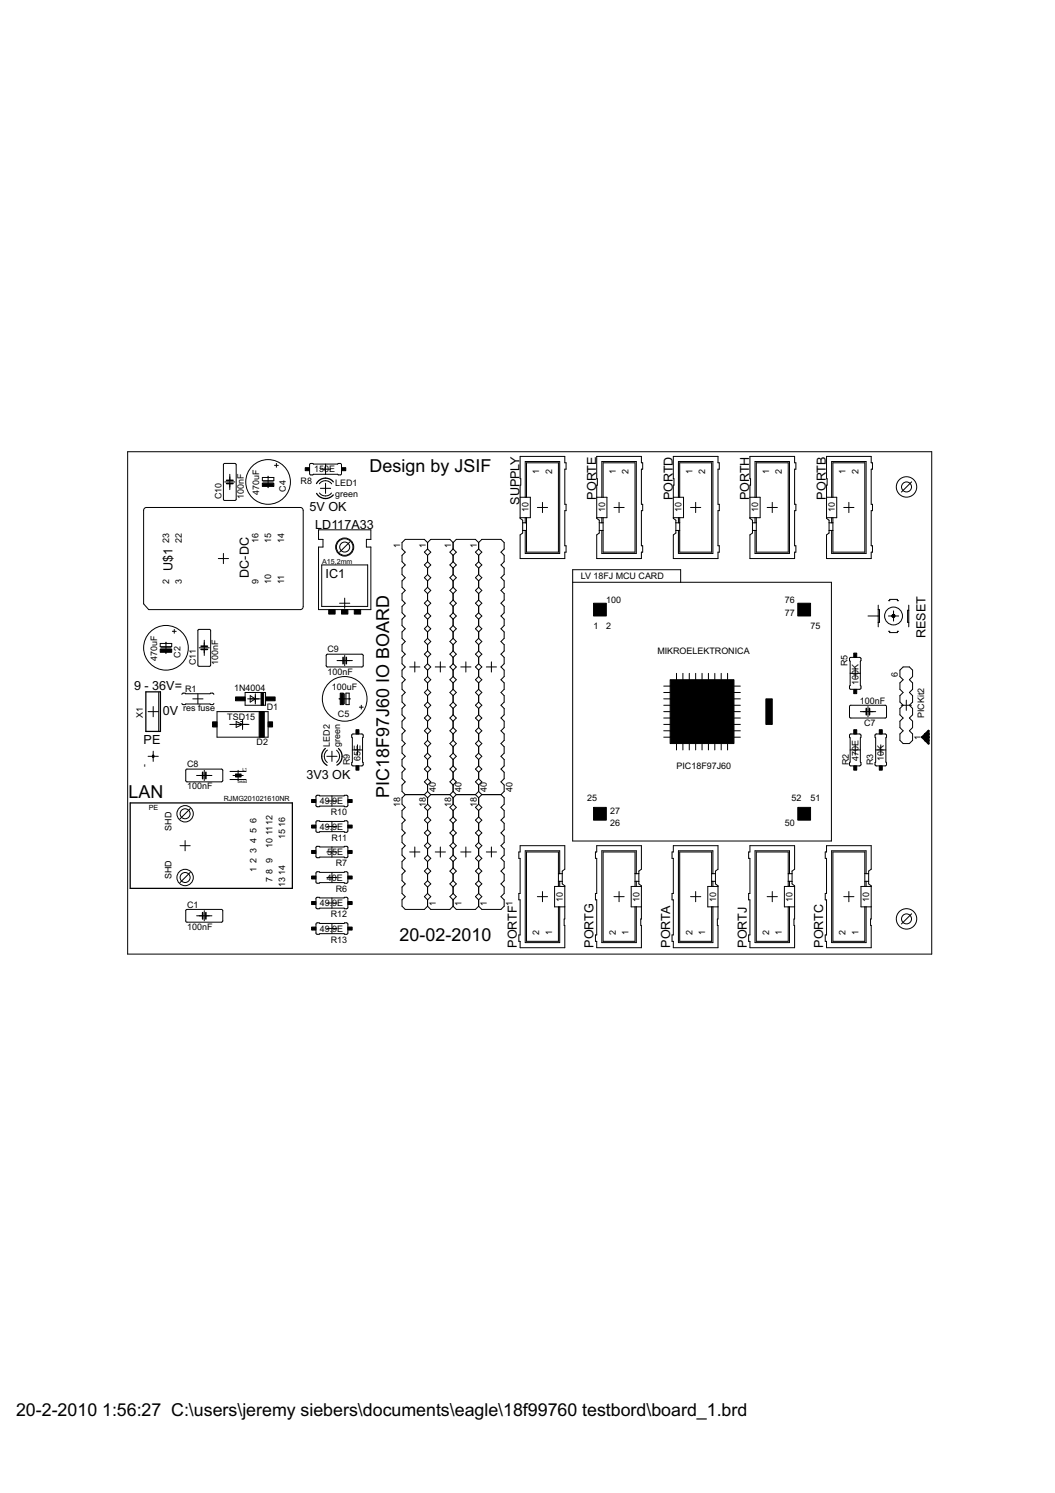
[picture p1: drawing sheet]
<svg xmlns="http://www.w3.org/2000/svg" width="210mm" height="297mm" viewBox="0 0 210 297" stroke-linecap="round" stroke-linejoin="round" font-family="sans-serif">
<defs><g id="words">
<g font-size="4">
<text x="73.5" y="94">Design by JSIF</text>
<text x="25.6" y="158.7">LAN</text>
<text x="77.5" y="158.7" transform="rotate(-90 77.5 158.7)">PIC18F97J60 IO BOARD</text>
<text x="79.5" y="187.3">20-02-2010</text>
<text x="3.2" y="281.6">20-2-2010</text>
<text x="20.3" y="281.6">1:56:27 C:\users\jeremy siebers\documents\eagle\18f99760 testbord\board_1.brd</text>
</g>
<g font-size="2.8">
<text x="61.6" y="101.6">5V OK</text>
<text x="103.4" y="100.4" transform="rotate(-90 103.4 100.4)">SUPPLY</text>
<text x="118.6" y="99.4" transform="rotate(-90 118.6 99.4)">PORTE</text>
<text x="133.8" y="99.5" transform="rotate(-90 133.8 99.5)">PORTD</text>
<text x="149.1" y="99.5" transform="rotate(-90 149.1 99.5)">PORTH</text>
<text x="164.3" y="99.4" transform="rotate(-90 164.3 99.4)">PORTB</text>
<text x="62.7" y="105.3">LD117A33</text>
<text x="34.3" y="113.7" transform="rotate(-90 34.3 113.7)">U$1</text>
<text x="49.5" y="114.9" transform="rotate(-90 49.5 114.9)">DC-DC</text>
<text x="64.8" y="114.9">IC1</text>
<text x="184.1" y="127" transform="rotate(-90 184.1 127)">RESET</text>
<text x="26.7" y="137.3">9 - 36V=</text>
<text x="32.4" y="142.3">0V</text>
<text x="28.6" y="148.1">PE</text>
<text x="61" y="154.9">3V3 OK</text>
<text x="102.9" y="188.6" transform="rotate(-90 102.9 188.6)">PORTF</text>
<text x="118.1" y="188.6" transform="rotate(-90 118.1 188.6)">PORTG</text>
<text x="133.3" y="188.6" transform="rotate(-90 133.3 188.6)">PORTA</text>
<text x="148.6" y="188.6" transform="rotate(-90 148.6 188.6)">PORTJ</text>
<text x="163.8" y="188.6" transform="rotate(-90 163.8 188.6)">PORTC</text>
</g>
<g font-size="2">
<text x="62.5" y="94">150E</text>
<text x="107.3" y="94.3" transform="rotate(-90 107.3 94.3)">1</text>
<text x="109.8" y="94.3" transform="rotate(-90 109.8 94.3)">2</text>
<text x="122.5" y="94.3" transform="rotate(-90 122.5 94.3)">1</text>
<text x="125.1" y="94.3" transform="rotate(-90 125.1 94.3)">2</text>
<text x="137.8" y="94.3" transform="rotate(-90 137.8 94.3)">1</text>
<text x="140.3" y="94.3" transform="rotate(-90 140.3 94.3)">2</text>
<text x="153" y="94.3" transform="rotate(-90 153 94.3)">1</text>
<text x="155.5" y="94.3" transform="rotate(-90 155.5 94.3)">2</text>
<text x="168.2" y="94.3" transform="rotate(-90 168.2 94.3)">1</text>
<text x="170.8" y="94.3" transform="rotate(-90 170.8 94.3)">2</text>
<text x="44.1" y="99.3" transform="rotate(-90 44.1 99.3)">C10</text>
<text x="48.5" y="99.3" transform="rotate(-90 48.5 99.3)">100nF</text>
<text x="51.6" y="98.4" transform="rotate(-90 51.6 98.4)">470uF</text>
<text x="56.9" y="97.9" transform="rotate(-90 56.9 97.9)">C4</text>
<text x="59.8" y="96.3">R8</text>
<text x="66.7" y="96.8">LED1</text>
<text x="66.7" y="98.8">green</text>
<text x="105.1" y="101.9" transform="rotate(-90 105.1 101.9)">10</text>
<text x="120.4" y="101.9" transform="rotate(-90 120.4 101.9)">10</text>
<text x="135.6" y="101.9" transform="rotate(-90 135.6 101.9)">10</text>
<text x="150.9" y="101.9" transform="rotate(-90 150.9 101.9)">10</text>
<text x="166.1" y="101.9" transform="rotate(-90 166.1 101.9)">10</text>
<text x="33.7" y="107.9" transform="rotate(-90 33.7 107.9)">23</text>
<text x="36.2" y="107.9" transform="rotate(-90 36.2 107.9)">22</text>
<text x="51.4" y="107.9" transform="rotate(-90 51.4 107.9)">16</text>
<text x="54" y="107.9" transform="rotate(-90 54 107.9)">15</text>
<text x="56.5" y="107.9" transform="rotate(-90 56.5 107.9)">14</text>
<text x="79.6" y="109.1" transform="rotate(-90 79.6 109.1)">1</text>
<text x="84.7" y="109.1" transform="rotate(-90 84.7 109.1)">1</text>
<text x="89.8" y="109.1" transform="rotate(-90 89.8 109.1)">1</text>
<text x="94.9" y="109.1" transform="rotate(-90 94.9 109.1)">1</text>
<text x="33.7" y="116.2" transform="rotate(-90 33.7 116.2)">2</text>
<text x="36.2" y="116.2" transform="rotate(-90 36.2 116.2)">3</text>
<text x="51.4" y="116.2" transform="rotate(-90 51.4 116.2)">9</text>
<text x="54" y="116.2" transform="rotate(-90 54 116.2)">10</text>
<text x="56.5" y="116.2" transform="rotate(-90 56.5 116.2)">11</text>
<text x="115.6" y="115.2">LV 18FJ MCU CARD</text>
<text x="118.1" y="125.1">1</text>
<text x="120.6" y="125.1">2</text>
<text x="120.6" y="120">100</text>
<text x="156.2" y="120">76</text>
<text x="156.2" y="122.5">77</text>
<text x="161.3" y="125.1">75</text>
<text x="31.3" y="131.4" transform="rotate(-90 31.3 131.4)">470uF</text>
<text x="35.9" y="130.9" transform="rotate(-90 35.9 130.9)">C2</text>
<text x="65.1" y="129.8">C9</text>
<text x="130.8" y="130.2">MIKROELEKTRONICA</text>
<text x="36.8" y="137.7">R1</text>
<text x="39" y="132.3" transform="rotate(-90 39 132.3)">C11</text>
<text x="43.4" y="132.3" transform="rotate(-90 43.4 132.3)">100nF</text>
<text x="46.6" y="137.5">1N4004</text>
<text x="65.1" y="134.2">100nF</text>
<text x="66" y="137.3">100uF</text>
<text x="168.6" y="132.6" transform="rotate(-90 168.6 132.6)">R5</text>
<text x="170.8" y="136.2" transform="rotate(-90 170.8 136.2)">100K</text>
<text x="178.7" y="134.6" transform="rotate(-90 178.7 134.6)">6</text>
<text x="28.4" y="142.9" transform="rotate(-90 28.4 142.9)">X1</text>
<text x="36.4" y="141.5">res fuse</text>
<text x="45.2" y="143.2">TSD</text>
<text x="48.8" y="143.2">15</text>
<text x="53.1" y="141.3">D1</text>
<text x="67.2" y="142.6">C5</text>
<text x="171.1" y="140.1">100nF</text>
<text x="183.9" y="142.9" transform="rotate(-90 183.9 142.9)">PICKit2</text>
<text x="51" y="148.3">D2</text>
<text x="65.7" y="148.6" transform="rotate(-90 65.7 148.6)">LED2</text>
<text x="67.7" y="148.6" transform="rotate(-90 67.7 148.6)">green</text>
<text x="171.9" y="144.5">C7</text>
<text x="183.2" y="147.3" transform="rotate(-90 183.2 147.3)">1</text>
<text x="29.3" y="152.6" transform="rotate(-90 29.3 152.6)">-</text>
<text x="37.2" y="152.6">C8</text>
<text x="69.6" y="152.3" transform="rotate(-90 69.6 152.3)">R9</text>
<text x="71.7" y="151.5" transform="rotate(-90 71.7 151.5)">65E</text>
<text x="134.6" y="153">PIC18F97J60</text>
<text x="168.9" y="152.3" transform="rotate(-90 168.9 152.3)">R2</text>
<text x="170.8" y="151.5" transform="rotate(-90 170.8 151.5)">470E</text>
<text x="173.7" y="152.3" transform="rotate(-90 173.7 152.3)">R3</text>
<text x="175.9" y="151.5" transform="rotate(-90 175.9 151.5)">10K</text>
<text x="37.2" y="157.1">100nF</text>
<text x="63.6" y="160">49.</text>
<text x="66.1" y="160">9E</text>
<text x="79.6" y="160.6" transform="rotate(-90 79.6 160.6)">18</text>
<text x="84.7" y="160.6" transform="rotate(-90 84.7 160.6)">18</text>
<text x="86.7" y="157.5" transform="rotate(-90 86.7 157.5)">40</text>
<text x="89.8" y="160.6" transform="rotate(-90 89.8 160.6)">18</text>
<text x="91.8" y="157.5" transform="rotate(-90 91.8 157.5)">40</text>
<text x="94.9" y="160.6" transform="rotate(-90 94.9 160.6)">18</text>
<text x="96.9" y="157.5" transform="rotate(-90 96.9 157.5)">40</text>
<text x="102" y="157.5" transform="rotate(-90 102 157.5)">40</text>
<text x="116.8" y="159.4">25</text>
<text x="121.4" y="161.9">27</text>
<text x="157.5" y="159.4">52</text>
<text x="161.3" y="159.4">51</text>
<text x="34.1" y="165.2" transform="rotate(-90 34.1 165.2)">SHD</text>
<text x="51" y="167.7" transform="rotate(-90 51 167.7)">4</text>
<text x="51" y="165.6" transform="rotate(-90 51 165.6)">5</text>
<text x="51" y="163.6" transform="rotate(-90 51 163.6)">6</text>
<text x="54.2" y="166.1" transform="rotate(-90 54.2 166.1)">1112</text>
<text x="56.7" y="166.9" transform="rotate(-90 56.7 166.9)">15</text>
<text x="56.7" y="164.4" transform="rotate(-90 56.7 164.4)">16</text>
<text x="63.6" y="165.1">49.</text>
<text x="65.8" y="162.2">R10</text>
<text x="65.9" y="167.2">R11</text>
<text x="66.1" y="165.1">9E</text>
<text x="121.4" y="164.4">26</text>
<text x="156.2" y="164.4">50</text>
<text x="51" y="173.5" transform="rotate(-90 51 173.5)">1</text>
<text x="51" y="171.7" transform="rotate(-90 51 171.7)">2</text>
<text x="51" y="169.7" transform="rotate(-90 51 169.7)">3</text>
<text x="54.2" y="173.8" transform="rotate(-90 54.2 173.8)">8</text>
<text x="54.2" y="171.7" transform="rotate(-90 54.2 171.7)">9</text>
<text x="54.2" y="168.6" transform="rotate(-90 54.2 168.6)">10</text>
<text x="65.1" y="170.1">5</text>
<text x="66.1" y="170.1">5E</text>
<text x="66.8" y="172.3">R7</text>
<text x="34.1" y="174.9" transform="rotate(-90 34.1 174.9)">SHD</text>
<text x="54.2" y="175.4" transform="rotate(-90 54.2 175.4)">7</text>
<text x="56.7" y="176.5" transform="rotate(-90 56.7 176.5)">13</text>
<text x="56.7" y="174.1" transform="rotate(-90 56.7 174.1)">14</text>
<text x="65" y="175.2">40E</text>
<text x="66.8" y="177.4">R6</text>
<text x="112" y="179.4" transform="rotate(-90 112 179.4)">10</text>
<text x="127.2" y="179.4" transform="rotate(-90 127.2 179.4)">10</text>
<text x="142.5" y="179.4" transform="rotate(-90 142.5 179.4)">10</text>
<text x="157.7" y="179.4" transform="rotate(-90 157.7 179.4)">10</text>
<text x="172.9" y="179.4" transform="rotate(-90 172.9 179.4)">10</text>
<text x="37.2" y="180.6">C1</text>
<text x="37.2" y="185">100nF</text>
<text x="63.6" y="180.3">49.</text>
<text x="63.6" y="185.4">49.</text>
<text x="65.8" y="182.5">R12</text>
<text x="66.1" y="180.3">9E</text>
<text x="66.1" y="185.4">9E</text>
<text x="86.7" y="180.2" transform="rotate(-90 86.7 180.2)">1</text>
<text x="91.8" y="180.2" transform="rotate(-90 91.8 180.2)">1</text>
<text x="96.9" y="180.2" transform="rotate(-90 96.9 180.2)">1</text>
<text x="102" y="180.2" transform="rotate(-90 102 180.2)">1</text>
<text x="65.8" y="187.5">R13</text>
<text x="107.3" y="186" transform="rotate(-90 107.3 186)">2</text>
<text x="109.8" y="186" transform="rotate(-90 109.8 186)">1</text>
<text x="122.5" y="186" transform="rotate(-90 122.5 186)">2</text>
<text x="125.1" y="186" transform="rotate(-90 125.1 186)">1</text>
<text x="137.8" y="186" transform="rotate(-90 137.8 186)">2</text>
<text x="140.3" y="186" transform="rotate(-90 140.3 186)">1</text>
<text x="153" y="186" transform="rotate(-90 153 186)">2</text>
<text x="155.5" y="186" transform="rotate(-90 155.5 186)">1</text>
<text x="168.2" y="186" transform="rotate(-90 168.2 186)">2</text>
<text x="170.8" y="186" transform="rotate(-90 170.8 186)">1</text>
</g>
<g font-size="1.6">
<text x="64.1" y="112.1">A15,2mm</text>
<text x="29.6" y="161.2">PE</text>
<text x="44.5" y="159.4">RJMG201021610NR</text>
</g>
<g font-size="1">
<text x="47.3" y="155.8">bead</text>
<text x="48.3" y="153.3">L1</text>
</g>
</g></defs>
<g fill="#000" stroke="#000" stroke-width=".2">
<path d="M25.4 89.9v99.9zM44.4 92.5v6.8zM44.7 99.6h2zM44.7 95.9h2zM45.7 96.2v1.2zM45.7 94.4v1.2zM45.7 94.9v2zM44.7 92.2h2zM47 92.5v6.8zM52.2 95v.6zM52.2 95.6h2.3zM52.3 95.9h2.1z"/>
<path d="M53.3 94.7v.3zM52.2 95h1.1zM53.3 96.5v.5zM53.3 94.9v2zM54.5 95v.6zM53.3 95h1.2zM55 92.2v.8zM54.6 92.6h.8zM61.6 92.5v1.7zM61.8 92.2h.4zM61.8 94.5h.4zM62.2 92.2l.2 .1z"/>
<path d="M62.4 94.4l-.2 .1zM63.8 93.3h2zM63.8 97.2h2zM64.8 92.3v2.1zM64.8 96.1v2.1zM67.2 92.3l.1-.1zM62.4 92.3h4.8zM67.2 94.4l.1 .1zM62.4 94.4h4.8zM67.3 92.2h.4zM67.3 94.5h.4zM67.9 92.5v1.7z"/>
<path d="M103.5 96.5v2.4zM103.5 95.2h.1zM103.5 90.8v4.4zM103.5 96.5h.1zM103.6 95.2v1.3zM104.5 91.8v7.1zM103.5 98.9h1zM104.8 98.9h.7zM104.8 92.1v6.8zM104.5 98.9h.3zM111.1 92.1v17.8zM104.8 92.1h6.3z"/>
<path d="M104.5 91.8h6.9zM112.4 90.8v1.3zM103.5 90.8h8.9zM112.4 93.3v7zM112.6 92.1v1.2zM112.4 92.1h.2zM112.4 93.3h.2zM118.7 96.5v2.4zM118.7 95.2h.2zM118.7 90.8v4.4zM118.7 96.5h.2zM118.9 95.2v1.3z"/>
<path d="M119.7 91.8v7.1zM118.7 98.9h1zM120 98.9h.8zM120 92.1v6.8zM119.7 98.9h.3zM126.3 92.1v17.8zM120 92.1h6.3zM119.7 91.8h6.9zM127.6 90.8v1.3zM118.7 90.8h8.9zM127.6 93.3v7zM127.9 92.1v1.2z"/>
<path d="M127.6 92.1h.3zM127.6 93.3h.3zM134 96.5v2.4zM134 95.2h.1zM134 90.8v4.4zM134 96.5h.1zM134.1 95.2v1.3zM135 91.8v7.1zM134 98.9h1zM135.2 98.9h.8zM135.2 92.1v6.8zM135 98.9h.2z"/>
<path d="M141.6 92.1v17.8zM135.2 92.1h6.4zM135 91.8h6.8zM142.9 90.8v1.3zM134 90.8h8.9zM142.9 93.3v7zM143.1 92.1v1.2zM142.9 92.1h.2zM142.9 93.3h.2zM149.2 96.5v2.4zM149.2 95.2h.1zM149.2 90.8v4.4z"/>
<path d="M149.2 96.5h.1zM149.3 95.2v1.3zM150.2 91.8v7.1zM149.2 98.9h1zM150.5 98.9h.7zM150.5 92.1v6.8zM150.2 98.9h.3zM156.8 92.1v17.8zM150.5 92.1h6.3zM150.2 91.8h6.9zM158.1 90.8v1.3zM149.2 90.8h8.9z"/>
<path d="M158.1 93.3v7zM158.3 92.1v1.2zM158.1 92.1h.2zM158.1 93.3h.2zM164.4 96.5v2.4zM164.4 95.2h.2zM164.4 90.8v4.4zM164.4 96.5h.2zM164.6 95.2v1.3zM165.5 91.8v7.1zM164.4 98.9h1.1zM165.7 98.9h.8z"/>
<path d="M165.7 92.1v6.8zM165.5 98.9h.2zM172.1 92.1v17.8zM165.7 92.1h6.4zM165.5 91.8h6.8zM173.3 90.8v1.3zM164.4 90.8h8.9zM173.3 93.3v7zM173.6 92.1v1.2zM173.3 92.1h.3zM173.3 93.3h.3zM179.3 97.9l2.1-2z"/>
<path d="M25.4 89.9h160zM29.1 101h30.7zM43.4 111.1h2.1zM44.4 110.1v2zM63.4 108.8h.9zM63.4 105.4v1.9zM64.3 107.3v1.5zM63.4 107.3h.9zM67.6 109.9l2-2.1zM72.9 107.3v1.5zM72.9 107.3h.9zM73.2 112.4v8.2z"/>
<path d="M64 112.4h9.2zM63.4 105.4h10.4zM72.9 108.8h.9zM73.8 105.4v1.9zM80 110.5v1.3zM80 110.5l.6-.6zM80 107.9v1.3zM80 113v1.3zM80 113l.6-.6zM80 118.1v1.3zM80 118.1l.6-.6zM80 115.6v1.2z"/>
<path d="M80 109.2l.6 .7zM80 111.8l.6 .6zM80.6 107.3l-.6 .6zM80 114.3l.6 .6zM80 116.8l.6 .7zM80.6 114.9l-.6 .7zM84.4 109.9l.7 .6zM84.4 112.4l.7 .6zM84.4 117.5l.7 .6zM80.6 107.3h3.8zM85.1 107.9v1.3zM85.1 109.2l-.7 .7z"/>
<path d="M85.1 110.5v1.3zM85.1 111.8l-.7 .6zM84.4 107.3l.7 .6zM85.1 113v1.3zM85.1 114.3l-.7 .6zM85.1 115.6v1.2zM85.1 116.8l-.7 .7zM85.1 118.1v1.3zM85.1 119.4l-.7 .6zM84.4 114.9l.7 .7zM85.1 110.5l.6-.6zM85.1 113l.6-.6z"/>
<path d="M85.1 118.1l.6-.6zM85.1 109.2l.6 .7zM85.1 111.8l.6 .6zM85.7 107.3l-.6 .6zM85.1 114.3l.6 .6zM85.1 116.8l.6 .7zM85.7 114.9l-.6 .7zM89.5 109.9l.6 .6zM89.5 112.4l.6 .6zM89.5 117.5l.6 .6zM85.7 107.3h3.8zM90.1 107.9v1.3z"/>
<path d="M90.1 109.2l-.6 .7zM90.1 110.5v1.3zM90.1 111.8l-.6 .6zM89.5 107.3l.6 .6zM90.1 113v1.3zM90.1 114.3l-.6 .6zM90.1 115.6v1.2zM90.1 116.8l-.6 .7zM90.1 118.1v1.3zM90.1 119.4l-.6 .6zM89.5 114.9l.6 .7zM90.1 110.5l.7-.6z"/>
<path d="M90.1 113l.7-.6zM90.1 118.1l.7-.6zM90.1 109.2l.7 .7zM90.1 111.8l.7 .6zM90.8 107.3l-.7 .6zM90.1 114.3l.7 .6zM90.1 116.8l.7 .7zM90.8 114.9l-.7 .7zM94.6 109.9l.6 .6zM94.6 112.4l.6 .6zM94.6 117.5l.6 .6zM90.8 107.3h3.8z"/>
<path d="M95.2 107.9v1.3zM95.2 109.2l-.6 .7zM95.2 110.5v1.3zM95.2 111.8l-.6 .6zM94.6 107.3l.6 .6zM95.2 113v1.3zM95.2 114.3l-.6 .6zM95.2 115.6v1.2zM95.2 116.8l-.6 .7zM95.2 118.1v1.3zM95.2 119.4l-.6 .6zM94.6 114.9l.6 .7z"/>
<path d="M95.2 110.5l.7-.6zM95.2 113l.7-.6zM95.2 118.1l.7-.6zM95.2 109.2l.7 .7zM95.2 111.8l.7 .6zM95.9 107.3l-.7 .6zM95.2 114.3l.7 .6zM95.2 116.8l.7 .7zM95.9 114.9l-.7 .7zM99.7 109.9l.6 .6zM99.7 112.4l.6 .6zM99.7 117.5l.6 .6z"/>
<path d="M95.9 107.3h3.8zM100.3 107.9v1.3zM100.3 109.2l-.6 .7zM100.3 110.5v1.3zM100.3 111.8l-.6 .6zM99.7 107.3l.6 .6zM100.3 113v1.3zM100.3 114.3l-.6 .6zM100.3 115.6v1.2zM100.3 116.8l-.6 .7zM100.3 118.1v1.3zM100.3 119.4l-.6 .6z"/>
<path d="M99.7 114.9l.6 .7zM103.5 106.4v4.7zM103.5 111.1h8.9zM103.5 103v.1zM103.5 98.9v4.1zM103.5 103.1l.5 .4zM103.5 106.4l.5-.4zM104 105.5v.5zM104 103.5v.5zM104 104v1.5zM104.5 103v1zM103.5 103h1z"/>
<path d="M104.5 105.5v4.6zM104.5 110.1h6.9zM104 104h.5zM104 105.5h.5zM104.8 109.9h6.3zM104.8 105.5v4.4zM104.5 103h.3zM104.5 104h.3zM104.8 103v1zM104.5 105.5h.3zM104.8 104v1.5zM105.5 98.9v4.1z"/>
<path d="M104.8 103h.7zM106.9 101h2zM107.9 99.9v2.1zM111.4 91.8v18.3zM112.4 109.9h.2zM112.4 108.6h.2zM112.4 109.9v1.2zM112.4 101.6v7zM112.6 108.6v1.3zM112.6 100.3v1.3zM112.4 101.6h.2zM112.4 100.3h.2z"/>
<path d="M113.9 115.8h21.5zM113.9 113.3h21.5zM113.9 113.3v2.5zM118.7 106.4v4.7zM118.7 111.1h8.9zM118.7 103v.1zM118.7 98.9v4.1zM118.7 103.1l.5 .4zM118.7 106.4l.5-.4zM119.2 105.5v.5zM119.2 103.5v.5zM119.2 104v1.5z"/>
<path d="M119.7 103v1zM118.7 103h1zM119.7 105.5v4.6zM119.7 110.1h6.9zM119.2 104h.5zM119.2 105.5h.5zM120 109.9h6.3zM120 105.5v4.4zM119.7 103h.3zM119.7 104h.3zM120 103v1zM119.7 105.5h.3z"/>
<path d="M120 104v1.5zM120.8 98.9v4.1zM120 103h.8zM122.2 101h2zM123.2 99.9v2.1zM126.6 91.8v18.3zM127.6 109.9h.3zM127.6 108.6h.3zM127.6 109.9v1.2zM127.6 101.6v7zM127.9 108.6v1.3zM127.9 100.3v1.3z"/>
<path d="M127.6 101.6h.3zM127.6 100.3h.3zM134 106.4v4.7zM134 111.1h8.9zM134 103v.1zM134 98.9v4.1zM134 103.1l.5 .4zM134 106.4l.5-.4zM134.5 105.5v.5zM134.5 103.5v.5zM134.5 104v1.5zM135 103v1z"/>
<path d="M134 103h1zM135 105.5v4.6zM135 110.1h6.8zM134.5 104h.5zM134.5 105.5h.5zM135.2 109.9h6.4zM135.2 105.5v4.4zM135 103h.2zM135 104h.2zM135.2 103v1zM135 105.5h.2zM135.2 104v1.5z"/>
<path d="M135.4 115.8h30zM135.4 113.3v2.5zM136 98.9v4.1zM135.2 103h.8zM137.4 101h2zM138.4 99.9v2.1zM141.8 91.8v18.3zM142.9 109.9h.2zM142.9 108.6h.2zM142.9 109.9v1.2zM142.9 101.6v7zM143.1 108.6v1.3z"/>
<path d="M143.1 100.3v1.3zM142.9 101.6h.2zM142.9 100.3h.2zM149.2 106.4v4.7zM149.2 111.1h8.9zM149.2 103v.1zM149.2 98.9v4.1zM149.2 103.1l.5 .4zM149.2 106.4l.5-.4zM149.7 105.5v.5zM149.7 103.5v.5zM149.7 104v1.5z"/>
<path d="M150.2 103v1zM149.2 103h1zM150.2 105.5v4.6zM150.2 110.1h6.9zM149.7 104h.5zM149.7 105.5h.5zM150.5 109.9h6.3zM150.5 105.5v4.4zM150.2 103h.3zM150.2 104h.3zM150.5 103v1zM150.2 105.5h.3z"/>
<path d="M150.5 104v1.5zM151.2 98.9v4.1zM150.5 103h.7zM152.6 101h2.1zM153.6 99.9v2.1zM157.1 91.8v18.3zM158.1 109.9h.2zM158.1 108.6h.2zM158.1 109.9v1.2zM158.1 101.6v7zM158.3 108.6v1.3zM158.3 100.3v1.3z"/>
<path d="M158.1 101.6h.2zM158.1 100.3h.2zM164.4 106.4v4.7zM164.4 111.1h8.9zM164.4 103v.1zM164.4 98.9v4.1zM164.4 103.1l.6 .4zM164.4 106.4l.6-.4zM165 105.5v.5zM165 103.5v.5zM165 104v1.5zM165.4 115.8v51.5z"/>
<path d="M165.5 103v1zM164.4 103h1.1zM165.5 105.5v4.6zM165.5 110.1h6.8zM165 104h.5zM165 105.5h.5zM165.7 109.9h6.4zM165.7 105.5v4.4zM165.5 103h.2zM165.5 104h.2zM165.7 103v1zM165.5 105.5h.2z"/>
<path d="M165.7 104v1.5zM166.5 98.9v4.1zM165.7 103h.8zM167.9 101h2zM168.9 99.9v2.1zM172.3 91.8v18.3zM173.3 109.9h.3zM173.3 108.6h.3zM173.3 109.9v1.2zM173.3 101.6v7zM173.6 108.6v1.3zM173.6 100.3v1.3z"/>
<path d="M173.3 101.6h.3zM173.3 100.3h.3zM177 119.3v.2zM176.8 119.5h.2zM178.5 119.3v.2zM177 119.3h1.5zM178.5 119.5h.3zM28.6 101.6v18.5zM28.6 120.1l1 1.2zM31.6 137.8v7.6zM31.9 128v.7zM31.9 128.7h2.3z"/>
<path d="M32 128.9h2zM33 127.8v.2zM31.9 128h1.1zM33 129.5v.5zM33 127.9v2zM34.2 128v.7zM33 128h1.2zM34.7 125.2v.8zM34.3 125.6h.8zM36.4 137.9h.4zM36.8 137.9l.2 .1zM38.4 139h2z"/>
<path d="M39.4 125.5v6.8zM39.6 132.6h2.1zM39.6 128.9h2.1zM40.6 129.2v1.2zM40.6 127.4v1.2zM40.6 127.9v2zM39.6 125.2h2.1zM41.8 138l.1-.1zM37 138h4.8zM41.9 125.5v6.8zM41.9 137.9h.4zM48.8 137.8h4z"/>
<path d="M48.8 137.8v2.5zM49.8 138.4v1.3zM49.8 138.4l1 .6zM49.8 139h2zM49.3 139h1.5zM49.8 139.7l1-.7zM50.8 139v.7zM50.8 138.4v.6zM50.8 139h.6zM29.6 121.3h30.2zM60.3 101.6v19zM63.4 121.3h10.4z"/>
<path d="M63.4 108.8v12.5zM64 120.6h9.2zM64 112.4v8.2zM64.9 130.4v2zM65.2 132.7h6.8zM67.6 139h2zM67.6 131.4h2zM67.6 120h2zM67.4 139h.5zM67.1 131.4h1.2zM68.6 130.4v2zM68.6 119v2z"/>
<path d="M68.8 137.9v2.3zM68.9 131.4h1.2zM69.5 137.9v1.1zM68.8 137.9h.7zM69.5 139h.2zM65.2 130.2h6.8zM72.3 130.4v2zM73.8 108.8v12.5zM80 120.6v1.3zM80 120.6l.6-.6zM80 123.2l.6-.6zM80 123.2v1.3z"/>
<path d="M80 128.3v1.2zM80 128.3l.6-.7zM80 125.7v1.3zM80 130.8v1.3zM80 130.8l.6-.6zM80 135.9v1.2zM80 135.9l.6-.7zM80 133.3v1.3zM80 138.4v1.3zM80 138.4l.6-.6zM80 119.4l.6 .6zM80 121.9l.6 .7z"/>
<path d="M80 124.5l.6 .6zM80 127l.6 .6zM80 129.5l.6 .7zM80.6 125.1l-.6 .6zM80 132.1l.6 .6zM80 134.6l.6 .6zM80 137.1l.6 .7zM80.6 132.7l-.6 .6zM81.5 132.7h2zM82.5 131.7v2zM84.4 120l.7 .6zM84.4 122.6l.7 .6z"/>
<path d="M84.4 127.6l.7 .7zM84.4 130.2l.7 .6zM84.4 135.2l.7 .7zM84.4 137.8l.7 .6zM85.1 120.6v1.3zM85.1 121.9l-.7 .7zM85.1 124.5l-.7 .6zM85.1 123.2v1.3zM85.1 125.7v1.3zM85.1 127l-.7 .6zM85.1 128.3v1.2zM85.1 129.5l-.7 .7z"/>
<path d="M84.4 125.1l.7 .6zM85.1 130.8v1.3zM85.1 132.1l-.7 .6zM85.1 133.3v1.3zM85.1 134.6l-.7 .6zM85.1 135.9v1.2zM85.1 137.1l-.7 .7zM84.4 132.7l.7 .6zM85.1 138.4v1.3zM85.1 139.7l-.7 .6zM85.1 120.6l.6-.6zM85.1 123.2l.6-.6z"/>
<path d="M85.1 128.3l.6-.7zM85.1 130.8l.6-.6zM85.1 135.9l.6-.7zM85.1 138.4l.6-.6zM85.1 119.4l.6 .6zM85.1 121.9l.6 .7zM85.1 124.5l.6 .6zM85.1 127l.6 .6zM85.1 129.5l.6 .7zM85.7 125.1l-.6 .6zM85.1 132.1l.6 .6zM85.1 134.6l.6 .6z"/>
<path d="M85.1 137.1l.6 .7zM85.7 132.7l-.6 .6zM86.6 132.7h2zM87.6 131.7v2zM89.5 120l.6 .6zM89.5 122.6l.6 .6zM89.5 127.6l.6 .7zM89.5 130.2l.6 .6zM89.5 135.2l.6 .7zM89.5 137.8l.6 .6zM90.1 120.6v1.3zM90.1 121.9l-.6 .7z"/>
<path d="M90.1 124.5l-.6 .6zM90.1 123.2v1.3zM90.1 125.7v1.3zM90.1 127l-.6 .6zM90.1 128.3v1.2zM90.1 129.5l-.6 .7zM89.5 125.1l.6 .6zM90.1 130.8v1.3zM90.1 132.1l-.6 .6zM90.1 133.3v1.3zM90.1 134.6l-.6 .6zM90.1 135.9v1.2z"/>
<path d="M90.1 137.1l-.6 .7zM89.5 132.7l.6 .6zM90.1 138.4v1.3zM90.1 139.7l-.6 .6zM90.1 120.6l.7-.6zM90.1 123.2l.7-.6zM90.1 128.3l.7-.7zM90.1 130.8l.7-.6zM90.1 135.9l.7-.7zM90.1 138.4l.7-.6zM90.1 119.4l.7 .6zM90.1 121.9l.7 .7z"/>
<path d="M90.1 124.5l.7 .6zM90.1 127l.7 .6zM90.1 129.5l.7 .7zM90.8 125.1l-.7 .6zM90.1 132.1l.7 .6zM90.1 134.6l.7 .6zM90.1 137.1l.7 .7zM90.8 132.7l-.7 .6zM91.7 132.7h2zM92.7 131.7v2zM94.6 120l.6 .6zM94.6 122.6l.6 .6z"/>
<path d="M94.6 127.6l.6 .7zM94.6 130.2l.6 .6zM94.6 135.2l.6 .7zM94.6 137.8l.6 .6zM95.2 120.6v1.3zM95.2 121.9l-.6 .7zM95.2 124.5l-.6 .6zM95.2 123.2v1.3zM95.2 125.7v1.3zM95.2 127l-.6 .6zM95.2 128.3v1.2zM95.2 129.5l-.6 .7z"/>
<path d="M94.6 125.1l.6 .6zM95.2 130.8v1.3zM95.2 132.1l-.6 .6zM95.2 133.3v1.3zM95.2 134.6l-.6 .6zM95.2 135.9v1.2zM95.2 137.1l-.6 .7zM94.6 132.7l.6 .6zM95.2 138.4v1.3zM95.2 139.7l-.6 .6zM95.2 120.6l.7-.6zM95.2 123.2l.7-.6z"/>
<path d="M95.2 128.3l.7-.7zM95.2 130.8l.7-.6zM95.2 135.9l.7-.7zM95.2 138.4l.7-.6zM95.2 119.4l.7 .6zM95.2 121.9l.7 .7zM95.2 124.5l.7 .6zM95.2 127l.7 .6zM95.2 129.5l.7 .7zM95.9 125.1l-.7 .6zM95.2 132.1l.7 .6zM95.2 134.6l.7 .6z"/>
<path d="M95.2 137.1l.7 .7zM95.9 132.7l-.7 .6zM96.8 132.7h2zM97.8 131.7v2zM99.7 120l.6 .6zM99.7 122.6l.6 .6zM99.7 127.6l.6 .7zM99.7 130.2l.6 .6zM99.7 135.2l.6 .7zM99.7 137.8l.6 .6zM100.3 120.6v1.3zM100.3 121.9l-.6 .7z"/>
<path d="M100.3 124.5l-.6 .6zM100.3 123.2v1.3zM100.3 125.7v1.3zM100.3 127l-.6 .6zM100.3 128.3v1.2zM100.3 129.5l-.6 .7zM99.7 125.1l.6 .6zM100.3 130.8v1.3zM100.3 132.1l-.6 .6zM100.3 133.3v1.3zM100.3 134.6l-.6 .6zM100.3 135.9v1.2z"/>
<path d="M100.3 137.1l-.6 .7zM99.7 132.7l.6 .6zM100.3 138.4v1.3zM100.3 139.7l-.6 .6zM132.1 136.5h1.2zM132.1 137.8h1.2zM132.1 139h1.2zM134.6 134v1.2zM135.9 134v1.2zM137.1 134v1.2zM138.4 134v1.2zM139.7 134v1.2z"/>
<path d="M140.9 134v1.2zM142.2 134v1.2zM143.5 134v1.2zM144.8 134v1.2zM146 139h1.3zM146 137.8h1.3zM146 136.5h1.3zM169 136.5v.4zM169 131v.4zM169.1 136.4l-.1 .1zM169 131.4l.1 .2zM169.1 131.6v4.8z"/>
<path d="M169.1 134h2.1zM170.2 132.9v2.1zM169.3 137.1h1.7zM169.3 130.8h1.7zM171.2 136.4l.1 .1zM171.2 131.6l.1-.2zM171.2 131.6v4.8zM171.3 136.5v.4zM171.3 131v.4zM172.7 122.6h2zM174.7 123.8h.3zM174.7 120.4v.9z"/>
<path d="M174.7 121.3v1.3zM174.7 122.6v1.2zM174.7 123.8v.9zM175 121.3v2.5zM174.7 121.3h.3zM176.8 122.6h2zM177 125.6v.3zM177 125.9h1.5zM176.8 125.6h.2zM177.8 121.5v2.1zM178.5 125.6v.3zM178.5 125.6h.3z"/>
<path d="M179 138.4v1.3zM179 138.4l.7-.6zM179 135.9v1.2zM179 135.9l.7-.7zM179 139.7l.7 .6zM179 133.3v1.3zM179 133.3l.7-.6zM179 137.1l.7 .7zM179 134.6l.7 .6zM179.7 132.7h1.2zM180.6 121.4v2.4zM180.6 121.4h.2z"/>
<path d="M180.6 123.8h.2zM180.8 123.8v.9zM180.8 121.4v2.4zM180.8 120.4v1zM180.9 137.8l.7 .6zM180.9 135.2l.7 .7zM180.9 132.7l.7 .6zM181.6 135.9v1.2zM181.6 137.1l-.7 .7zM181.6 138.4v1.3zM181.6 133.3v1.3zM181.6 134.6l-.7 .6z"/>
<path d="M29.5 141.6h2zM29.5 150.5h2zM30.5 140.6v2zM30.5 149.5v2zM36.4 140.2h.4zM37 140.1l-.2 .1zM37 153.3v2zM37.2 155.6h6.9zM39.4 138v2.1zM39.6 154.3h2.1zM39.1 154.3h1.2zM40.6 153.3v2z"/>
<path d="M41 154.3h1.2zM41.8 140.1l.1 .1zM37 140.1h4.8zM41.9 140.2h.4zM43.2 141.6v5.1zM43.2 141.6h10.1zM37.2 153h6.9zM44.3 153.3v2zM45.8 153.5h3.2zM46.4 154.3h2zM47 143.6v1.1zM47 143.6l1.3 .5z"/>
<path d="M47.2 144.1h2.1zM47.4 153.3v2zM47 144.7l1.3-.6zM45.7 144.1h2.6zM48.3 143.6v.5zM47.9 143.6h.4zM48.3 144.1v.6zM48.3 143.1v2zM45.8 155.1h3.2zM48.3 144.1h1.2zM50.8 138v2.1zM48.8 140.3h4z"/>
<path d="M52.8 137.8v2.5zM53.3 141.6v5.1zM43.2 146.7h10.1zM62.9 158.5v1.8zM63.1 158.2h.4zM63.5 158.2l.1 .1zM63.6 158.3h4.9zM65 150.5h2.1zM65 159.4h2.1zM66 149.5v2zM68.5 158.3l.1-.1zM68.6 138v2.1z"/>
<path d="M68.8 140.2h.7zM68.6 158.2h.4zM69.2 158.5v1.8zM69.5 139v1.2zM70 151.7v.4zM70 146.3v.4zM70.1 151.6l-.1 .1zM70 146.7l.1 .1zM70.1 146.8v4.8zM70.1 149.2h2zM71.1 148.2v2zM71.9 140.3v.8z"/>
<path d="M70.2 152.4h1.8zM70.2 146h1.8zM72.1 151.6l.2 .1zM72.1 146.8l.2-.1zM72.1 146.8v4.8zM71.5 140.7h.8zM72.3 151.7v.4zM72.3 146.3v.4zM80 140.9l.6-.6zM80 140.9v1.3zM80 146v1.3zM80 146l.6-.6z"/>
<path d="M80 143.5v1.3zM80 148.6v1.2zM80 148.6l.6-.7zM80 153.6v1.3zM80 153.6l.6-.6zM80 151.1v1.3zM80 156.2v1.3zM80 156.2l.6-.6zM80 158.7l.6-.6zM80 158.7v1.3zM80 139.7l.6 .6zM80 142.2l.6 .7z"/>
<path d="M80 144.8l.6 .6zM80 147.3l.6 .6zM80.6 142.9l-.6 .6zM80 149.8l.6 .7zM80 152.4l.6 .6zM80 154.9l.6 .7zM80.6 150.5l-.6 .6zM80 157.5l.6 .6zM80.6 158.1h3.8zM84.4 140.3l.7 .6zM84.4 145.4l.7 .6zM84.4 147.9l.7 .7z"/>
<path d="M84.4 153l.7 .6zM84.4 155.6l.7 .6zM84.4 158.1l.7 .6zM85.1 142.2l-.7 .7zM85.1 140.9v1.3zM85.1 143.5v1.3zM85.1 144.8l-.7 .6zM85.1 146v1.3zM85.1 147.3l-.7 .6zM84.4 142.9l.7 .6zM85.1 148.6v1.2zM85.1 149.8l-.7 .7z"/>
<path d="M85.1 151.1v1.3zM85.1 152.4l-.7 .6zM85.1 153.6v1.3zM85.1 154.9l-.7 .7zM84.4 150.5l.7 .6zM85.1 156.2v1.3zM85.1 157.5l-.7 .6zM85.1 140.9l.6-.6zM85.1 146l.6-.6zM85.1 148.6l.6-.7zM85.1 153.6l.6-.6zM85.1 156.2l.6-.6z"/>
<path d="M85.1 158.7v1.3zM85.1 158.7l.6-.6zM85.1 139.7l.6 .6zM85.1 142.2l.6 .7zM85.1 144.8l.6 .6zM85.1 147.3l.6 .6zM85.7 142.9l-.6 .6zM85.1 149.8l.6 .7zM85.1 152.4l.6 .6zM85.1 154.9l.6 .7zM85.7 150.5l-.6 .6zM85.1 157.5l.6 .6z"/>
<path d="M85.7 158.1h3.8zM89.5 140.3l.6 .6zM89.5 145.4l.6 .6zM89.5 147.9l.6 .7zM89.5 153l.6 .6zM89.5 155.6l.6 .6zM89.5 158.1l.6 .6zM90.1 142.2l-.6 .7zM90.1 140.9v1.3zM90.1 143.5v1.3zM90.1 144.8l-.6 .6zM90.1 146v1.3z"/>
<path d="M90.1 147.3l-.6 .6zM89.5 142.9l.6 .6zM90.1 148.6v1.2zM90.1 149.8l-.6 .7zM90.1 151.1v1.3zM90.1 152.4l-.6 .6zM90.1 153.6v1.3zM90.1 154.9l-.6 .7zM89.5 150.5l.6 .6zM90.1 156.2v1.3zM90.1 157.5l-.6 .6zM90.1 140.9l.7-.6z"/>
<path d="M90.1 146l.7-.6zM90.1 148.6l.7-.7zM90.1 153.6l.7-.6zM90.1 156.2l.7-.6zM90.1 158.7v1.3zM90.1 158.7l.7-.6zM90.1 139.7l.7 .6zM90.1 142.2l.7 .7zM90.1 144.8l.7 .6zM90.1 147.3l.7 .6zM90.8 142.9l-.7 .6zM90.1 149.8l.7 .7z"/>
<path d="M90.1 152.4l.7 .6zM90.1 154.9l.7 .7zM90.8 150.5l-.7 .6zM90.1 157.5l.7 .6zM90.8 158.1h3.8zM94.6 140.3l.6 .6zM94.6 145.4l.6 .6zM94.6 147.9l.6 .7zM94.6 153l.6 .6zM94.6 155.6l.6 .6zM94.6 158.1l.6 .6zM95.2 142.2l-.6 .7z"/>
<path d="M95.2 140.9v1.3zM95.2 143.5v1.3zM95.2 144.8l-.6 .6zM95.2 146v1.3zM95.2 147.3l-.6 .6zM94.6 142.9l.6 .6zM95.2 148.6v1.2zM95.2 149.8l-.6 .7zM95.2 151.1v1.3zM95.2 152.4l-.6 .6zM95.2 153.6v1.3zM95.2 154.9l-.6 .7z"/>
<path d="M94.6 150.5l.6 .6zM95.2 156.2v1.3zM95.2 157.5l-.6 .6zM95.2 140.9l.7-.6zM95.2 146l.7-.6zM95.2 148.6l.7-.7zM95.2 153.6l.7-.6zM95.2 156.2l.7-.6zM95.2 158.7v1.3zM95.2 158.7l.7-.6zM95.2 139.7l.7 .6zM95.2 142.2l.7 .7z"/>
<path d="M95.2 144.8l.7 .6zM95.2 147.3l.7 .6zM95.9 142.9l-.7 .6zM95.2 149.8l.7 .7zM95.2 152.4l.7 .6zM95.2 154.9l.7 .7zM95.9 150.5l-.7 .6zM95.2 157.5l.7 .6zM95.9 158.1h3.8zM99.7 140.3l.6 .6zM99.7 145.4l.6 .6zM99.7 147.9l.6 .7z"/>
<path d="M99.7 153l.6 .6zM99.7 155.6l.6 .6zM99.7 158.1l.6 .6zM100.3 142.2l-.6 .7zM100.3 140.9v1.3zM100.3 143.5v1.3zM100.3 144.8l-.6 .6zM100.3 146v1.3zM100.3 147.3l-.6 .6zM99.7 142.9l.6 .6zM100.3 148.6v1.2zM100.3 149.8l-.6 .7z"/>
<path d="M100.3 151.1v1.3zM100.3 152.4l-.6 .6zM100.3 153.6v1.3zM100.3 154.9l-.6 .7zM99.7 150.5l.6 .6zM100.3 156.2v1.3zM100.3 157.5l-.6 .6zM100.3 158.7v1.3zM132.1 140.3h1.2zM132.1 141.6h1.2zM132.1 142.9h1.2zM132.1 144.1h1.2z"/>
<path d="M132.1 145.4h1.2zM132.1 146.7h1.2zM134.6 147.9v1.3zM135.9 147.9v1.3zM137.1 147.9v1.3zM138.4 147.9v1.3zM138.7 141.6h2zM139.7 147.9v1.3zM139.7 140.6v2zM140.9 147.9v1.3zM142.2 147.9v1.3zM143.5 147.9v1.3z"/>
<path d="M144.8 147.9v1.3zM146 146.7h1.3zM146 145.4h1.3zM146 144.1h1.3zM146 142.9h1.3zM146 141.6h1.3zM146 140.3h1.3zM169 151.7v.4zM169 146.3v.4zM169 140.6v2zM169.1 151.6l-.1 .1zM169 146.7l.1 .1z"/>
<path d="M169.1 146.8v4.8zM169.1 149.2h2.1zM169.3 142.9h6.8zM170.2 148.2v2zM169.3 152.4h1.7zM169.3 146h1.7zM171.2 151.6l.1 .1zM171.2 146.8l.1-.1zM171.2 146.8v4.8zM171.3 151.7v.4zM171.3 146.3v.4zM171.7 141.6h2z"/>
<path d="M171.2 141.6h1.2zM172.7 140.6v2zM173 141.6h1.2zM174.1 151.7v.4zM174.1 146.3v.4zM174.2 151.6l-.1 .1zM174.1 146.7l.1 .1zM174.2 146.8v4.8zM174.2 149.2h2.1zM175.2 148.2v2zM174.3 152.4h1.8zM174.3 146h1.8z"/>
<path d="M169.3 140.3h6.8zM176.3 151.6l.1 .1zM176.3 146.8l.1-.1zM176.3 146.8v4.8zM176.4 151.7v.4zM176.4 146.3v.4zM176.4 140.6v2zM179 146v1.3zM179 146l.7-.6zM179 143.5v1.3zM179 143.5l.7-.6zM179 147.3l.7 .6z"/>
<path d="M179 140.9v1.3zM179 140.9l.7-.6zM179.3 140.3h2zM179 144.8l.7 .6zM179.7 147.9h1.2zM179 142.2l.7 .7zM180.3 139.3v2zM180.9 145.4l.7 .6zM180.9 142.9l.7 .6zM180.9 147.9l.7-.6zM180.9 140.3l.7 .6zM180.9 140.3l.7-.6z"/>
<path d="M181.6 143.5v1.3zM181.6 144.8l-.7 .6zM181.6 146v1.3zM181.6 140.9v1.3zM181.6 142.2l-.7 .7zM35.8 168.3h2zM37.8 173.6l-2 2zM37.8 160.9l-2 2zM36.8 167.2v2.1zM62.9 173.7v1.8zM62.9 168.6v1.8zM62.9 163.6v1.7z"/>
<path d="M62.9 178.8v1.8zM63.1 173.4h.4zM63.1 175.7h.4zM63.1 170.6h.4zM63.1 168.4h.4zM63.1 160.5h.4zM63.1 165.6h.4zM63.1 163.3h.4zM63.1 178.5h.4zM63.5 173.4l.1 .2zM63.6 175.6l-.1 .1zM63.6 170.5l-.1 .1z"/>
<path d="M63.6 170.5h4.9zM63.5 168.4l.1 .1zM63.6 168.5h4.9zM63.6 160.4l-.1 .1zM63.6 160.4h4.9zM63.6 165.5l-.1 .1zM63.6 165.5h4.9zM63.5 163.3l.1 .1zM63.6 163.4h4.9zM63.5 178.5l.1 .1zM63.6 178.6h4.9zM65 174.6h2.1z"/>
<path d="M65 169.5h2.1zM65 164.4h2.1zM65 179.7h2.1zM66 173.6v2zM66 168.5v2zM66 158.3v2.1zM66 163.4v2.1zM68.5 173.6l.1-.2zM63.6 173.6h4.9zM68.5 175.6l.1 .1zM63.6 175.6h4.9zM68.5 170.5l.1 .1z"/>
<path d="M68.5 168.5l.1-.1zM68.5 160.4l.1 .1zM68.5 165.5l.1 .1zM68.5 163.4l.1-.1zM68.5 178.6l.1-.1zM68.6 173.4h.4zM68.6 175.7h.4zM68.6 170.6h.4zM68.6 168.4h.4zM68.6 160.5h.4zM68.6 165.6h.4zM68.6 163.3h.4z"/>
<path d="M68.6 178.5h.4zM69.2 173.7v1.8zM69.2 168.6v1.8zM69.2 163.6v1.7zM69.2 178.8v1.8zM80 179l.6-.6zM80 176.5v1.3zM80 176.5l.6-.6zM80 173.9v1.3zM80 173.9l.6-.6zM80 171.4v1.3zM80 171.4l.6-.6z"/>
<path d="M80 168.9v1.2zM80 168.9l.6-.6zM80 172.7l.6 .6zM80 166.3v1.3zM80 166.3l.6-.6zM80 163.8v1.3zM80 163.8l.6-.6zM80 165.1l.6 .6zM80 161.3v1.2zM80 177.8l.6 .6zM80 175.2l.6 .7zM80 170.1l.6 .7z"/>
<path d="M80 167.6l.6 .7zM80 162.5l.6 .7zM80.6 160.6l-.6 .7zM80 160l.6 .6zM81.5 169.5h2zM82.5 168.5v2zM84.4 178.4l.7 .6zM84.4 175.9l.7 .6zM84.4 173.3l.7 .6zM84.4 170.8l.7 .6zM84.4 168.3l.7 .6zM84.4 173.3l.7-.6z"/>
<path d="M84.4 165.7l.7 .6zM84.4 163.2l.7 .6zM84.4 165.7l.7-.6zM84.4 160.6l.7 .7zM84.4 160.6l.7-.6zM85.1 176.5v1.3zM85.1 177.8l-.7 .6zM85.1 179v1.3zM85.1 173.9v1.3zM85.1 175.2l-.7 .7zM85.1 168.9v1.2zM85.1 170.1l-.7 .7z"/>
<path d="M85.1 171.4v1.3zM85.1 166.3v1.3zM85.1 167.6l-.7 .7zM85.1 162.5l-.7 .7zM85.1 163.8v1.3zM85.1 161.3v1.2zM85.1 179l.6-.6zM85.1 176.5l.6-.6zM85.1 173.9l.6-.6zM85.1 171.4l.6-.6zM85.1 168.9l.6-.6zM85.1 172.7l.6 .6z"/>
<path d="M85.1 166.3l.6-.6zM85.1 163.8l.6-.6zM85.1 165.1l.6 .6zM85.1 177.8l.6 .6zM85.1 175.2l.6 .7zM85.1 170.1l.6 .7zM85.1 167.6l.6 .7zM85.1 162.5l.6 .7zM85.7 160.6l-.6 .7zM85.1 160l.6 .6zM86.6 169.5h2zM87.6 168.5v2z"/>
<path d="M89.5 178.4l.6 .6zM89.5 175.9l.6 .6zM89.5 173.3l.6 .6zM89.5 170.8l.6 .6zM89.5 168.3l.6 .6zM89.5 173.3l.6-.6zM89.5 165.7l.6 .6zM89.5 163.2l.6 .6zM89.5 165.7l.6-.6zM89.5 160.6l.6 .7zM89.5 160.6l.6-.6zM90.1 176.5v1.3z"/>
<path d="M90.1 177.8l-.6 .6zM90.1 179v1.3zM90.1 173.9v1.3zM90.1 175.2l-.6 .7zM90.1 168.9v1.2zM90.1 170.1l-.6 .7zM90.1 171.4v1.3zM90.1 166.3v1.3zM90.1 167.6l-.6 .7zM90.1 162.5l-.6 .7zM90.1 163.8v1.3zM90.1 161.3v1.2z"/>
<path d="M90.1 179l.7-.6zM90.1 176.5l.7-.6zM90.1 173.9l.7-.6zM90.1 171.4l.7-.6zM90.1 168.9l.7-.6zM90.1 172.7l.7 .6zM90.1 166.3l.7-.6zM90.1 163.8l.7-.6zM90.1 165.1l.7 .6zM90.1 177.8l.7 .6zM90.1 175.2l.7 .7zM90.1 170.1l.7 .7z"/>
<path d="M90.1 167.6l.7 .7zM90.1 162.5l.7 .7zM90.8 160.6l-.7 .7zM90.1 160l.7 .6zM91.7 169.5h2zM92.7 168.5v2zM94.6 178.4l.6 .6zM94.6 175.9l.6 .6zM94.6 173.3l.6 .6zM94.6 170.8l.6 .6zM94.6 168.3l.6 .6zM94.6 173.3l.6-.6z"/>
<path d="M94.6 165.7l.6 .6zM94.6 163.2l.6 .6zM94.6 165.7l.6-.6zM94.6 160.6l.6 .7zM94.6 160.6l.6-.6zM95.2 176.5v1.3zM95.2 177.8l-.6 .6zM95.2 179v1.3zM95.2 173.9v1.3zM95.2 175.2l-.6 .7zM95.2 168.9v1.2zM95.2 170.1l-.6 .7z"/>
<path d="M95.2 171.4v1.3zM95.2 166.3v1.3zM95.2 167.6l-.6 .7zM95.2 162.5l-.6 .7zM95.2 163.8v1.3zM95.2 161.3v1.2zM95.2 179l.7-.6zM95.2 176.5l.7-.6zM95.2 173.9l.7-.6zM95.2 171.4l.7-.6zM95.2 168.9l.7-.6zM95.2 172.7l.7 .6z"/>
<path d="M95.2 166.3l.7-.6zM95.2 163.8l.7-.6zM95.2 165.1l.7 .6zM95.2 177.8l.7 .6zM95.2 175.2l.7 .7zM95.2 170.1l.7 .7zM95.2 167.6l.7 .7zM95.2 162.5l.7 .7zM95.9 160.6l-.7 .7zM95.2 160l.7 .6zM96.8 169.5h2zM97.8 168.5v2z"/>
<path d="M99.7 178.4l.6 .6zM99.7 175.9l.6 .6zM99.7 173.3l.6 .6zM99.7 170.8l.6 .6zM99.7 168.3l.6 .6zM99.7 173.3l.6-.6zM99.7 165.7l.6 .6zM99.7 163.2l.6 .6zM99.7 165.7l.6-.6zM99.7 160.6l.6 .7zM99.7 160.6l.6-.6zM100.3 176.5v1.3z"/>
<path d="M100.3 177.8l-.6 .6zM100.3 179v1.3zM100.3 173.9v1.3zM100.3 175.2l-.6 .7zM100.3 168.9v1.2zM100.3 170.1l-.6 .7zM100.3 171.4v1.3zM100.3 166.3v1.3zM100.3 167.6l-.6 .7zM100.3 162.5l-.6 .7zM100.3 163.8v1.3zM100.3 161.3v1.2z"/>
<path d="M103.2 169.5v1.3zM103.2 177.8v1.2zM103.2 177.8h.3zM103.2 179h.3zM103.2 169.5h.3zM103.2 170.8h.3zM103.5 168.3v1.2zM103.5 170.8v7zM104.5 169.3v18.2zM106.9 178.4h2zM107.9 177.4v2zM110.3 176.4v4z"/>
<path d="M110.3 176.4h.8zM104.8 169.5h6.3zM111.1 169.5v4.3zM111.1 176.4h.3zM111.1 175.3h.3zM111.1 175.3v1.1zM111.1 173.8h.3zM111.1 173.8v1.5zM111.4 175.3v1.1zM111.4 176.4h1zM111.4 169.3v4.5zM104.5 169.3h6.9z"/>
<path d="M111.4 175.3h.5zM111.4 173.8h.5zM111.9 173.3l.5-.4zM111.9 173.3v.5zM111.9 175.3v.6zM111.9 173.8v1.5zM112.4 168.3v4.6zM103.5 168.3h8.9zM112.4 176.2v.2zM112.4 176.4v4zM111.9 175.9l.5 .3zM113.9 115.8v51.5z"/>
<path d="M118.5 169.5v1.3zM118.5 177.8v1.2zM118.5 177.8h.2zM118.5 179h.2zM118.5 169.5h.2zM118.5 170.8h.2zM118.7 168.3v1.2zM118.7 170.8v7zM119.7 169.3v18.2zM122.2 178.4h2zM123.2 177.4v2zM125.6 176.4v4z"/>
<path d="M125.6 176.4h.7zM120 169.5h6.3zM126.3 169.5v4.3zM126.3 176.4h.3zM126.3 175.3h.3zM126.3 175.3v1.1zM126.3 173.8h.3zM126.3 173.8v1.5zM126.6 175.3v1.1zM126.6 176.4h1zM126.6 169.3v4.5zM119.7 169.3h6.9z"/>
<path d="M126.6 175.3h.5zM126.6 173.8h.5zM127.1 173.3l.5-.4zM127.1 173.3v.5zM127.1 175.3v.6zM127.1 173.8v1.5zM127.6 168.3v4.6zM118.7 168.3h8.9zM127.6 176.2v.2zM127.6 176.4v4zM127.1 175.9l.5 .3zM133.7 169.5v1.3z"/>
<path d="M133.7 177.8v1.2zM133.7 177.8h.3zM133.7 179h.3zM133.7 169.5h.3zM133.7 170.8h.3zM134 168.3v1.2zM134 170.8v7zM135 169.3v18.2zM137.4 178.4h2zM138.4 177.4v2zM140.8 176.4v4zM140.8 176.4h.8z"/>
<path d="M135.2 169.5h6.4zM141.6 169.5v4.3zM141.6 176.4h.2zM141.6 175.3h.2zM141.6 175.3v1.1zM141.6 173.8h.2zM141.6 173.8v1.5zM141.8 175.3v1.1zM141.8 176.4h1.1zM141.8 169.3v4.5zM135 169.3h6.8zM141.8 175.3h.5z"/>
<path d="M141.8 173.8h.5zM142.3 173.3l.6-.4zM142.3 173.3v.5zM142.3 175.3v.6zM142.3 173.8v1.5zM142.9 168.3v4.6zM134 168.3h8.9zM142.9 176.2v.2zM142.9 176.4v4zM142.3 175.9l.6 .3zM148.9 169.5v1.3zM148.9 177.8v1.2z"/>
<path d="M148.9 177.8h.3zM148.9 179h.3zM148.9 169.5h.3zM148.9 170.8h.3zM149.2 168.3v1.2zM149.2 170.8v7zM150.2 169.3v18.2zM152.6 178.4h2.1zM153.6 177.4v2zM156.1 176.4v4zM156.1 176.4h.7zM150.5 169.5h6.3z"/>
<path d="M156.8 169.5v4.3zM156.8 176.4h.3zM156.8 175.3h.3zM156.8 175.3v1.1zM156.8 173.8h.3zM156.8 173.8v1.5zM157.1 175.3v1.1zM157.1 176.4h1zM157.1 169.3v4.5zM150.2 169.3h6.9zM157.1 175.3h.5zM157.1 173.8h.5z"/>
<path d="M157.6 173.3l.5-.4zM157.6 173.3v.5zM157.6 175.3v.6zM157.6 173.8v1.5zM158.1 168.3v4.6zM149.2 168.3h8.9zM158.1 176.2v.2zM158.1 176.4v4zM157.6 175.9l.5 .3zM164.2 169.5v1.3zM164.2 177.8v1.2zM164.2 177.8h.2z"/>
<path d="M164.2 179h.2zM164.2 169.5h.2zM164.2 170.8h.2zM164.4 168.3v1.2zM164.4 170.8v7zM113.9 167.3h51.5zM165.5 169.3v18.2zM167.9 178.4h2zM168.9 177.4v2zM171.3 176.4v4zM171.3 176.4h.8zM165.7 169.5h6.4z"/>
<path d="M172.1 169.5v4.3zM172.1 176.4h.2zM172.1 175.3h.2zM172.1 175.3v1.1zM172.1 173.8h.2zM172.1 173.8v1.5zM172.3 175.3v1.1zM172.3 176.4h1zM172.3 169.3v4.5zM165.5 169.3h6.8zM172.3 175.3h.5zM172.3 173.8h.5z"/>
<path d="M172.8 173.3l.5-.4zM172.8 173.3v.5zM172.8 175.3v.6zM172.8 173.8v1.5zM173.3 168.3v4.6zM164.4 168.3h8.9zM173.3 176.2v.2zM173.3 176.4v4zM172.8 175.9l.5 .3zM25.4 189.8h160zM37 181.2v2zM37.2 183.5h6.9z"/>
<path d="M39.6 182.2h2.1zM39.1 182.2h1.2zM40.6 181.2v2zM41 182.2h1.2zM37.2 180.9h6.9zM44.3 181.2v2zM62.9 183.9v1.7zM63.1 180.8h.4zM63.1 185.9h.4zM63.1 183.6h.4zM63.6 180.7l-.1 .1zM63.6 180.7h4.9z"/>
<path d="M63.6 185.8l-.1 .1zM63.6 185.8h4.9zM63.5 183.6l.1 .1zM63.6 183.7h4.9zM65 184.7h2.1zM66 178.6v2.1zM66 183.7v2.1zM68.5 180.7l.1 .1zM68.5 185.8l.1 .1zM68.5 183.7l.1-.1zM68.6 180.8h.4zM68.6 185.9h.4z"/>
<path d="M68.6 183.6h.4zM69.2 183.9v1.7zM80 179v1.3zM80 180.3l.6 .6zM80.6 180.9h3.8zM84.4 180.9l.7-.6zM85.1 180.3l.6 .6zM85.7 180.9h3.8zM89.5 180.9l.6-.6zM90.1 180.3l.7 .6zM90.8 180.9h3.8zM94.6 180.9l.6-.6z"/>
<path d="M95.2 180.3l.7 .6zM95.9 180.9h3.8zM99.7 180.9l.6-.6zM103.2 186v1.3zM103.2 187.3h.3zM103.2 186h.3zM103.5 187.3v1.3zM103.5 188.6h8.9zM103.5 179v7zM104.5 187.5h6.9zM104.8 169.5v17.8zM104.8 187.3h6.3z"/>
<path d="M110.3 180.4h.8zM111.1 180.4v6.9zM111.1 180.4h.3zM111.4 180.4v7.1zM111.4 180.4h1zM112.2 182.8h.2zM112.2 182.8v1.3zM112.4 180.4v2.4zM112.2 184.1h.2zM112.4 184.1v4.5zM118.5 186v1.3zM118.5 187.3h.2z"/>
<path d="M118.5 186h.2zM118.7 187.3v1.3zM118.7 188.6h8.9zM118.7 179v7zM119.7 187.5h6.9zM120 169.5v17.8zM120 187.3h6.3zM125.6 180.4h.7zM126.3 180.4v6.9zM126.3 180.4h.3zM126.6 180.4v7.1zM126.6 180.4h1z"/>
<path d="M127.5 182.8h.1zM127.5 182.8v1.3zM127.6 180.4v2.4zM127.5 184.1h.1zM127.6 184.1v4.5zM133.7 186v1.3zM133.7 187.3h.3zM133.7 186h.3zM134 187.3v1.3zM134 188.6h8.9zM134 179v7zM135 187.5h6.8z"/>
<path d="M135.2 169.5v17.8zM135.2 187.3h6.4zM140.8 180.4h.8zM141.6 180.4v6.9zM141.6 180.4h.2zM141.8 180.4v7.1zM141.8 180.4h1.1zM142.7 182.8h.2zM142.7 182.8v1.3zM142.9 180.4v2.4zM142.7 184.1h.2zM142.9 184.1v4.5z"/>
<path d="M148.9 186v1.3zM148.9 187.3h.3zM148.9 186h.3zM149.2 187.3v1.3zM149.2 188.6h8.9zM149.2 179v7zM150.2 187.5h6.9zM150.5 169.5v17.8zM150.5 187.3h6.3zM156.1 180.4h.7zM156.8 180.4v6.9zM156.8 180.4h.3z"/>
<path d="M157.1 180.4v7.1zM157.1 180.4h1zM158 182.8h.1zM158 182.8v1.3zM158.1 180.4v2.4zM158 184.1h.1zM158.1 184.1v4.5zM164.2 186v1.3zM164.2 187.3h.2zM164.2 186h.2zM164.4 187.3v1.3zM164.4 188.6h8.9z"/>
<path d="M164.4 179v7zM165.5 187.5h6.8zM165.7 169.5v17.8zM165.7 187.3h6.4zM171.3 180.4h.8zM172.1 180.4v6.9zM172.1 180.4h.2zM172.3 180.4v7.1zM172.3 180.4h1zM173.2 182.8h.1zM173.2 182.8v1.3zM173.3 180.4v2.4z"/>
<path d="M173.2 184.1h.1zM173.3 184.1v4.5zM179.3 183.8l2.1-2zM185.4 89.9v99.9z"/>
<path d="M177.5 122.4a.33 .33 0 0 1 .5-.1 .33 .33 0 0 1-.1 .6 .33 .33 0 0 1-.5-.3l.4-.2 .1 .2-.2 .1-.3-.1z" fill-rule="evenodd"/>
</g>
<g fill="none" stroke="#000" stroke-width=".2">
<path d="M44.4 99.3l.3 .3M44.7 92.2l-.3 .3M46.7 92.2l.3 .3M47 99.3l-.3 .3M61.6 94.2l.2 .3M61.8 92.2l-.2 .3M63.5 96.2a1.52 1.52 0 0 1 2.5 .1M63.6 98.1a1.5 1.5 0 0 0 2.4 0M67.7 92.2l.2 .3M67.9 94.2l-.2 .3M29.1 101l-.5 .3v.3M59.8 101l.3 .1 .2 .5"/>
<path d="M36.2 139.9l.2 .3M36.4 137.9l-.2 .3M39.4 132.3l.2 .3M39.6 125.2l-.2 .3M41.7 125.2l.2 .3M41.9 132.3l-.2 .3M42.3 137.9l.2 .3M42.5 139.9l-.2 .3M60.3 120.6l-.2 .5-.3 .2M64.9 132.4l.3 .3M65.2 130.2l-.3 .2M72 130.2l.3 .2"/>
<path d="M72.3 132.4l-.3 .3M169 136.9l.3 .2M169.3 130.8l-.3 .2M171 130.8l.3 .2M171.3 136.9l-.3 .2M37 155.3l.2 .3M37.2 153l-.2 .3M44.1 153l.2 .3M44.3 155.3l-.2 .3M63.1 158.2l-.2 .3M65.2 149.2a1.54 1.54 0 0 0-.1 2.5M67 149.3a1.52 1.52 0 0 1 0 2.4"/>
<path d="M69 158.2l.2 .3M70 152.1l.2 .3M70.2 146l-.2 .3M72 146l.3 .3M72.3 152.1l-.3 .3M169 152.1l.3 .3M169 142.6l.3 .3M169.3 146l-.3 .3M169.3 140.3l-.3 .3M171 146l.3 .3M171.3 152.1l-.3 .3M174.1 152.1l.2 .3"/>
<path d="M174.3 146l-.2 .3M176.1 146l.3 .3M176.1 140.3l.3 .3M176.4 152.1l-.3 .3M176.4 142.6l-.3 .3M62.9 175.5l.2 .2M62.9 170.4l.2 .2M62.9 160.3l.2 .2M62.9 165.3l.2 .3M63.1 173.4l-.2 .3M63.1 168.4l-.2 .2M63.1 163.3l-.2 .3"/>
<path d="M63.1 178.5l-.2 .3M69 173.4l.2 .3M69 168.4l.2 .2M69 163.3l.2 .3M69 178.5l.2 .3M69.2 175.5l-.2 .2M69.2 170.4l-.2 .2M69.2 160.3l-.2 .2M69.2 165.3l-.2 .3M37 183.2l.2 .3M37.2 180.9l-.2 .3M44.1 180.9l.2 .3"/>
<path d="M44.3 183.2l-.2 .3M62.9 180.6l.2 .2M62.9 185.6l.2 .3M63.1 183.6l-.2 .3M69 183.6l.2 .3M69.2 180.6l-.2 .2M69.2 185.6l-.2 .3"/>
<circle cx="53.3" cy="95.9" r="4.4"/>
<circle cx="180.4" cy="96.9" r="2.03"/>
<circle cx="180.4" cy="96.9" r=".99"/>
<circle cx="68.6" cy="108.8" r="1.8"/>
<circle cx="68.6" cy="108.8" r="1.65"/>
<circle cx="68.6" cy="108.8" r=".99"/>
<circle cx="33" cy="128.9" r="4.4"/>
<circle cx="68.6" cy="139" r="4.4"/>
<circle cx="177.8" cy="122.6" r="1.78"/>
<circle cx="36.8" cy="161.9" r="1.63"/>
<circle cx="36.8" cy="174.6" r="1.63"/>
<circle cx="36.8" cy="161.9" r=".99"/>
<circle cx="36.8" cy="174.6" r=".99"/>
<circle cx="180.4" cy="182.8" r="2.03"/>
<circle cx="180.4" cy="182.8" r=".99"/>
</g>
<g fill="#000" stroke="#000" stroke-width=".2">
<path d="M52.2 96.1h2.3v.7h-2.3zM60.7 93h.9v.6h-.9zM67.9 93h.9v.6h-.9zM31.9 129.1h2.3v.7h-2.3zM46.9 138.7h1.9v.7h-1.9zM51.9 137.8h.6v2.5h-.6zM52.8 138.7h1.9v.7h-1.9zM65.4 121.3h1.3v.9h-1.3zM67.7 137.9h.6v2.3h-.6zM67.9 121.3h1.3v.9h-1.3zM70.5 121.3h1.3v.9h-1.3zM118.1 120h2.5v2.6h-2.5z"/>
<path d="M133.3 135.2h12.7v12.7h-12.7zM152.4 139h1.2v5.1h-1.2zM158.7 120h2.6v2.6h-2.6zM169.9 129.9h.6v.9h-.6zM169.9 137.2h.6v.8h-.6zM42.3 143.6h.9v1h-.9zM46.9 154h1.1v.6h-1.1zM51.6 141.6h1v5.1h-1zM53.3 143.6h.9v1h-.9zM62 159.1h.8v.6h-.8zM69.2 159.1h.9v.6h-.9zM70.8 145.2h.6v.8h-.6z"/>
<path d="M70.8 152.4h.6v.8h-.6zM169.9 145.2h.6v.8h-.6zM169.9 152.4h.6v.8h-.6zM174.9 145.2h.6v.8h-.6zM174.9 152.4h.6v.8h-.6zM62 174.3h.8v.6h-.8zM62 169.2h.8v.6h-.8zM62 164.1h.8v.6h-.8zM62 179.4h.8v.6h-.8zM69.2 174.3h.9v.6h-.9zM69.2 169.2h.9v.6h-.9zM69.2 164.1h.9v.6h-.9z"/>
<path d="M69.2 179.4h.9v.6h-.9zM118.1 160.6h2.5v2.6h-2.5zM158.7 160.6h2.6v2.6h-2.6zM62 184.4h.8v.6h-.8zM69.2 184.4h.9v.6h-.9z"/>
</g>
<g fill="#000" stroke="#000" stroke-width=".32">
<path d="M45.1 96.2h.6zM45.1 95.6h.6zM45.7 96.2h.7zM45.7 95.6h.7zM40 129.2h.6zM40 128.6h.6zM40.6 129.2h.7zM40.6 128.6h.7zM68.3 130.8v.6zM68.3 131.4v.7zM68.9 130.8v.6zM68.9 131.4v.7z"/>
<path d="M40.3 153.6v.7zM40.3 154.3v.6zM41 153.6v.7zM41 154.3v.6zM172.4 141.6v.6zM172.4 140.9v.7zM173 141.6v.6zM173 140.9v.7zM40.3 181.6v.6zM40.3 182.2v.6zM41 181.6v.6zM41 182.2v.6z"/>
</g>
<path d="M29 137.6v7.9zM29 137.6h2.9zM25.9 159.7h32.3zM29 145.5h2.9zM31.9 137.6v7.9zM58.2 159.7v17zM25.9 159.7v17zM25.9 176.7h32.3z" fill="#000" stroke="#000" stroke-width=".25"/>
<path d="M63 98.2a2.03 2.03 0 0 0 3.3 .3M66.3 95.9a2.01 2.01 0 0 0-3.3 .3M64.7 148.9a2.06 2.06 0 0 0 .4 3.4M67.4 148.9a2.01 2.01 0 0 1-.4 3.3" fill="none" stroke="#000" stroke-width=".25"/>
<path d="M30.5 150.3v.3z" fill="#000" stroke="#000" stroke-width=".51"/>
<g fill="#000" stroke="#000" stroke-width=".42">
<path d="M183.5 146.7l.6-.7zM183.5 146.7h.6zM184.1 146l.6-.6zM184.1 146.7h.6zM184.1 146.7v.6zM184.1 146.7l.6-.7zM184.1 146v.7zM183.5 146.7l.6 .6zM184.7 145.4v.6zM184.7 146v.7zM184.7 146.7v.6zM184.7 147.3v.6z"/>
<path d="M184.1 147.3l.6 .6zM184.7 146.7l-.6 .6zM184.1 146h.6zM184.1 147.3h.6z"/>
</g>
<use href="#words"/>
</svg>
